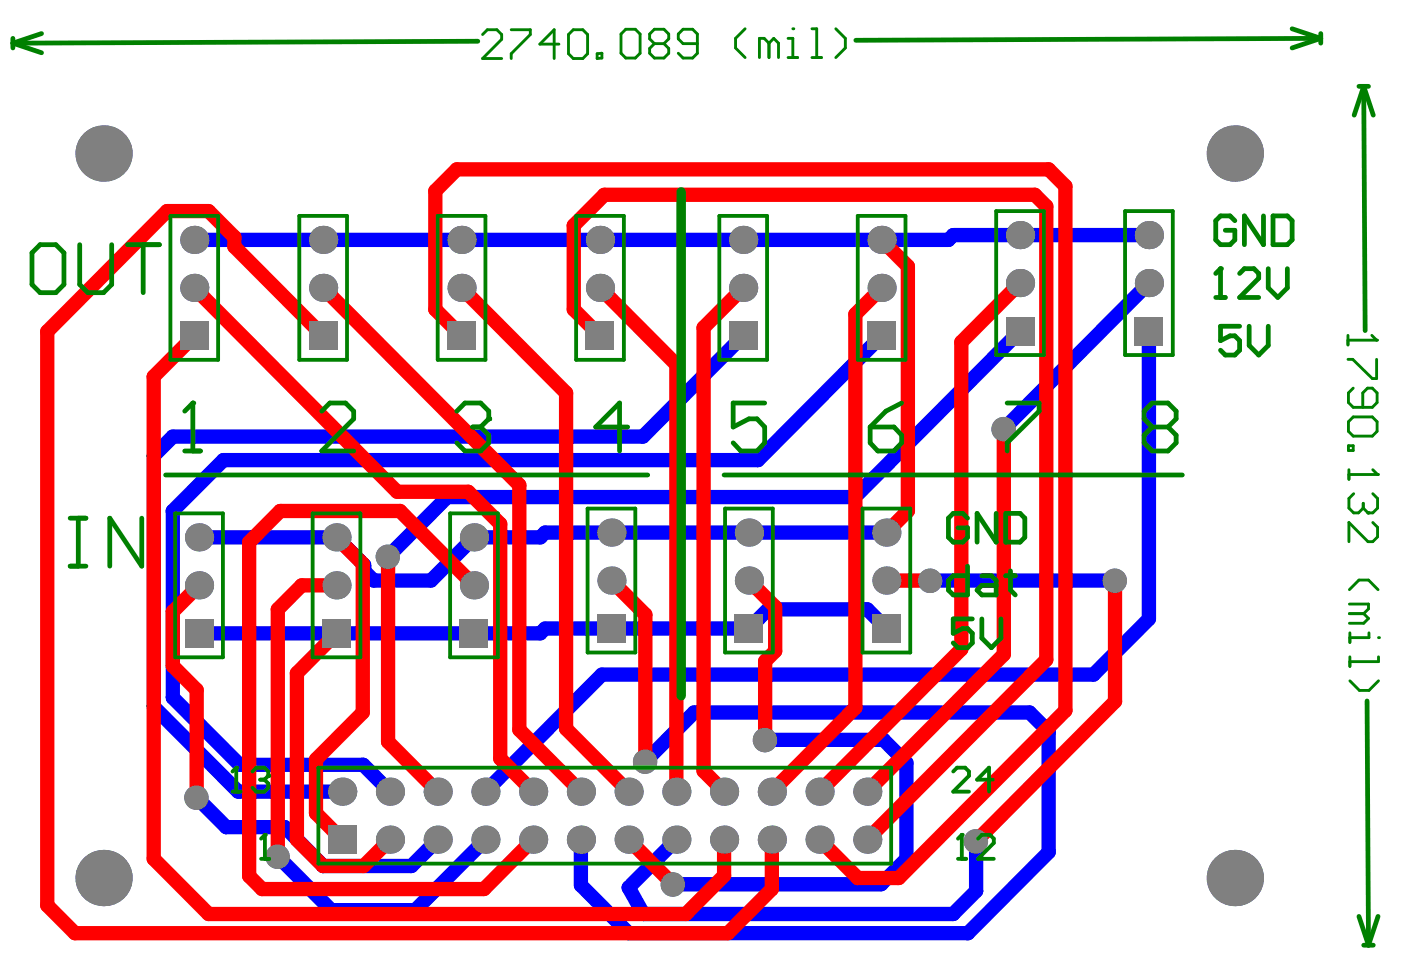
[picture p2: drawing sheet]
<svg xmlns="http://www.w3.org/2000/svg" width="289mm" height="202mm" viewBox="0 0 289 202" stroke-linecap="round" stroke-linejoin="round" font-family="sans-serif">
<g fill="none" stroke="#00f" stroke-width="3">
<path d="M236.9 48.5h-40.3l-1 1h-155.5M236.9 58.4l-29.9 30.1M153.3 69.3l-20.7 20.8h-97l-3.9 3.9v51.8l17.4 17.5h21.5M181.8 69.3l-25.5 25.6h-110.2l-10.5 10.5v38.5l13.8 13.9h25.5l5.5 5.5M210.4 68.3l-34.1 34.2h-84.1l-12.2 12.3M236.9 68.3v59.4l-11.4 11.4h-101.4l-24 24.2M182.8 109.9h-70.4l-1 .9h-13.7l-8.8 8.9h-11.8l-2-1.9v-1.2l-5.7-5.8h-28.4M191.9 119.7h38.1M182.8 129.6l-3.9-3.9h-20.5l-4 3.9h-42l-1 1h-70.4M133.1 157.1l10-10.1h69.2l4 3.9v24.9l-16.7 16.7h-70l-9.8-9.9v-9.4M157.8 152.6h24.4l4.7 4.8v19.7l-5.2 5.3h-42.9M40.6 164.5l6.1 6.1h12.1l7.8 8h18.3l5.4-5.4"/>
<path d="M100.1 173.2l-14.5 14.5h-17.3l-11-11M139.5 173.2l-9.9 9.9 3.1 5.4h63.9l4.7-4.7v-10.3"/>
</g>
<g fill="#808080">
<circle cx="40.5" cy="164.5" r="2.52"/>
<circle cx="191.8" cy="119.8" r="2.52"/>
<circle cx="229.9" cy="119.8" r="2.52"/>
<circle cx="201.2" cy="173.5" r="2.52"/>
<circle cx="157.7" cy="152.7" r="2.52"/>
<circle cx="138.7" cy="182.4" r="2.52"/>
<circle cx="133" cy="157.1" r="2.52"/>
<circle cx="57.2" cy="176.7" r="2.52"/>
<circle cx="207" cy="88.5" r="2.52"/>
<circle cx="80" cy="114.9" r="2.52"/>
<circle cx="90.3" cy="173.2" r="2.9"/>
<circle cx="129.6" cy="173.2" r="2.9"/>
<circle cx="169" cy="173.2" r="2.9"/>
<circle cx="66.6" cy="59.4" r="2.9"/>
<circle cx="66.6" cy="49.5" r="2.9"/>
<circle cx="90.3" cy="163.3" r="2.9"/>
<circle cx="97.7" cy="110.8" r="2.9"/>
<circle cx="129.6" cy="163.3" r="2.9"/>
<circle cx="153.3" cy="59.4" r="2.9"/>
<circle cx="153.3" cy="49.5" r="2.9"/>
<circle cx="169" cy="163.3" r="2.9"/>
<circle cx="97.7" cy="120.7" r="2.9"/>
<circle cx="80.4" cy="173.2" r="2.9"/>
<circle cx="110" cy="173.2" r="2.9"/>
<circle cx="100.1" cy="173.2" r="2.9"/>
<circle cx="149.3" cy="173.2" r="2.9"/>
<circle cx="139.5" cy="173.2" r="2.9"/>
<circle cx="126.1" cy="109.9" r="2.9"/>
<circle cx="178.9" cy="173.2" r="2.9"/>
<circle cx="159.2" cy="173.2" r="2.9"/>
<circle cx="41" cy="110.8" r="2.9"/>
<circle cx="40.1" cy="59.4" r="2.9"/>
<circle cx="40.1" cy="49.5" r="2.9"/>
<circle cx="80.4" cy="163.3" r="2.9"/>
<circle cx="70.6" cy="163.3" r="2.9"/>
<circle cx="69.4" cy="110.8" r="2.9"/>
<circle cx="110" cy="163.3" r="2.9"/>
<circle cx="100.1" cy="163.3" r="2.9"/>
<circle cx="95.2" cy="59.4" r="2.9"/>
<circle cx="95.2" cy="49.5" r="2.9"/>
<circle cx="149.3" cy="163.3" r="2.9"/>
<circle cx="139.5" cy="163.3" r="2.9"/>
<circle cx="178.9" cy="163.3" r="2.9"/>
<circle cx="159.2" cy="163.3" r="2.9"/>
<circle cx="210.4" cy="58.4" r="2.9"/>
<circle cx="210.4" cy="48.5" r="2.9"/>
<circle cx="236.9" cy="58.4" r="2.9"/>
<circle cx="236.9" cy="48.5" r="2.9"/>
<circle cx="254.7" cy="31.7" r="5.8"/>
<circle cx="41" cy="120.7" r="2.9"/>
<circle cx="69.4" cy="120.7" r="2.9"/>
<circle cx="126.1" cy="119.7" r="2.9"/>
<circle cx="254.7" cy="181.1" r="5.8"/>
<circle cx="119.8" cy="173.2" r="2.9"/>
<circle cx="154.4" cy="109.9" r="2.9"/>
<circle cx="182.8" cy="109.9" r="2.9"/>
<circle cx="21.4" cy="31.7" r="5.8"/>
<circle cx="119.8" cy="163.3" r="2.9"/>
<circle cx="123.7" cy="59.4" r="2.9"/>
<circle cx="123.7" cy="49.5" r="2.9"/>
<circle cx="181.8" cy="59.4" r="2.9"/>
<circle cx="181.8" cy="49.5" r="2.9"/>
<circle cx="21.4" cy="181.1" r="5.8"/>
<circle cx="154.4" cy="119.7" r="2.9"/>
<circle cx="182.8" cy="119.7" r="2.9"/>
</g>
<g fill="#808080">
<path d="M63.7 66.3h5.9v5.9h-5.9z" fill-rule="evenodd"/>
<path d="M94.8 127.7h5.9v5.9h-5.9z" fill-rule="evenodd"/>
<path d="M150.3 66.3h5.9v5.9h-5.9z" fill-rule="evenodd"/>
<path d="M67.6 170.2h5.9v6h-5.9z" fill-rule="evenodd"/>
<path d="M38.1 127.7h5.9v5.9h-5.9z" fill-rule="evenodd"/>
<path d="M37.1 66.3h5.9v5.9h-5.9z" fill-rule="evenodd"/>
<path d="M66.4 127.7h6v5.9h-6z" fill-rule="evenodd"/>
<path d="M92.2 66.3h5.9v5.9h-5.9z" fill-rule="evenodd"/>
<path d="M123.1 126.7h6v5.9h-6z" fill-rule="evenodd"/>
<path d="M207.4 65.3h5.9v6h-5.9z" fill-rule="evenodd"/>
<path d="M234 65.3h5.9v6h-5.9z" fill-rule="evenodd"/>
<path d="M151.5 126.7h5.9v5.9h-5.9z" fill-rule="evenodd"/>
<path d="M120.8 66.3h5.9v5.9h-5.9z" fill-rule="evenodd"/>
<path d="M179.8 126.7h6v5.9h-6z" fill-rule="evenodd"/>
<path d="M178.9 66.3h5.9v5.9h-5.9z" fill-rule="evenodd"/>
</g>
<g fill="none" stroke="#f00" stroke-width="3">
<path d="M40.1 59.4l41.8 42h14.7l6.6 6.7v48.4l6.8 6.8M66.6 59.4l40.5 40.7v50.4l12.7 12.8M95.2 59.4l21.5 21.7v69.2l12.9 13M123.7 59.4l15.8 15.8v88.1M153.3 59.4l-8.2 8.2v91.4l4.2 4.3M181.8 59.4l-5.4 5.4v81.2l-17.2 17.3M181.8 49.5l5.4 5.4v50.5l-4.4 4.5M210.4 58.4l-12.1 12.2v63.3l-29.3 29.4M40.1 69.3l-8.4 8.4v99.4l11.3 11.4h98.5l7.8-7.9v-7.4M66.6 69.3l-18.3-18.4v-2l-5.3-5.4h-8.5l-24.8 24.9v118.3l5.8 5.8h134.6l9.1-9.1v-10.2M95.2 69.3l-5.4-5.5v-24.4l4.4-4.5h122.1l3.4 3.5v108.2l-34.3 34.5h-8.5l-7.9-7.9M123.7 69.3l-5.4-5.5v-17.3l6.3-6.3h88.8l2.4 2.4v93.5l-36.9 37.1"/>
<path d="M207 88.5v46.5l-28.1 28.3M69.4 110.8l5.4 5.5v30.7l-9.6 9.7v11l5.4 5.5M80 114.8v38.2l10.3 10.3M126.1 119.7l7 7.1v30.3M154.4 119.7l5.5 5.5v9.1l-2.1 2.1v16.2M182.8 119.7h9.1M230 119.7v25l-28.7 28.8M41 120.7l-5.4 5.5v11.2l5 4.9v22.2M69.4 120.7h-7.2l-4.9 5v51M69.4 130.6l-8.2 8.2v34.4l5.4 5.4h8.4l5.4-5.4M97.7 120.7l-15.2-15.3h-24.7l-6.4 6.4v68.9l2.6 2.7h45.8l10.2-10.2M129.6 173.2l9.2 9.2"/>
</g>
<g fill="#808080">
<circle cx="40.5" cy="164.5" r="2.52"/>
<circle cx="191.8" cy="119.8" r="2.52"/>
<circle cx="229.9" cy="119.8" r="2.52"/>
<circle cx="201.2" cy="173.5" r="2.52"/>
<circle cx="157.7" cy="152.7" r="2.52"/>
<circle cx="138.7" cy="182.4" r="2.52"/>
<circle cx="133" cy="157.1" r="2.52"/>
<circle cx="57.2" cy="176.7" r="2.52"/>
<circle cx="207" cy="88.5" r="2.52"/>
<circle cx="80" cy="114.9" r="2.52"/>
<circle cx="90.3" cy="173.2" r="2.9"/>
<circle cx="129.6" cy="173.2" r="2.9"/>
<circle cx="169" cy="173.2" r="2.9"/>
<circle cx="66.6" cy="59.4" r="2.9"/>
<circle cx="66.6" cy="49.5" r="2.9"/>
<circle cx="90.3" cy="163.3" r="2.9"/>
<circle cx="97.7" cy="110.8" r="2.9"/>
<circle cx="129.6" cy="163.3" r="2.9"/>
<circle cx="153.3" cy="59.4" r="2.9"/>
<circle cx="153.3" cy="49.5" r="2.9"/>
<circle cx="169" cy="163.3" r="2.9"/>
<circle cx="97.7" cy="120.7" r="2.9"/>
<circle cx="80.4" cy="173.2" r="2.9"/>
<circle cx="110" cy="173.2" r="2.9"/>
<circle cx="100.1" cy="173.2" r="2.9"/>
<circle cx="149.3" cy="173.2" r="2.9"/>
<circle cx="139.5" cy="173.2" r="2.9"/>
<circle cx="126.1" cy="109.9" r="2.9"/>
<circle cx="178.9" cy="173.2" r="2.9"/>
<circle cx="159.2" cy="173.2" r="2.9"/>
<circle cx="41" cy="110.8" r="2.9"/>
<circle cx="40.1" cy="59.4" r="2.9"/>
<circle cx="40.1" cy="49.5" r="2.9"/>
<circle cx="80.4" cy="163.3" r="2.9"/>
<circle cx="70.6" cy="163.3" r="2.9"/>
<circle cx="69.4" cy="110.8" r="2.9"/>
<circle cx="110" cy="163.3" r="2.9"/>
<circle cx="100.1" cy="163.3" r="2.9"/>
<circle cx="95.2" cy="59.4" r="2.9"/>
<circle cx="95.2" cy="49.5" r="2.9"/>
<circle cx="149.3" cy="163.3" r="2.9"/>
<circle cx="139.5" cy="163.3" r="2.9"/>
<circle cx="178.9" cy="163.3" r="2.9"/>
<circle cx="159.2" cy="163.3" r="2.9"/>
<circle cx="210.4" cy="58.4" r="2.9"/>
<circle cx="210.4" cy="48.5" r="2.9"/>
<circle cx="236.9" cy="58.4" r="2.9"/>
<circle cx="236.9" cy="48.5" r="2.9"/>
<circle cx="254.7" cy="31.7" r="5.8"/>
<circle cx="41" cy="120.7" r="2.9"/>
<circle cx="69.4" cy="120.7" r="2.9"/>
<circle cx="126.1" cy="119.7" r="2.9"/>
<circle cx="254.7" cy="181.1" r="5.8"/>
<circle cx="119.8" cy="173.2" r="2.9"/>
<circle cx="154.4" cy="109.9" r="2.9"/>
<circle cx="182.8" cy="109.9" r="2.9"/>
<circle cx="21.4" cy="31.7" r="5.8"/>
<circle cx="119.8" cy="163.3" r="2.9"/>
<circle cx="123.7" cy="59.4" r="2.9"/>
<circle cx="123.7" cy="49.5" r="2.9"/>
<circle cx="181.8" cy="59.4" r="2.9"/>
<circle cx="181.8" cy="49.5" r="2.9"/>
<circle cx="21.4" cy="181.1" r="5.8"/>
<circle cx="154.4" cy="119.7" r="2.9"/>
<circle cx="182.8" cy="119.7" r="2.9"/>
</g>
<g fill="#808080">
<path d="M63.7 66.3h5.9v5.9h-5.9z" fill-rule="evenodd"/>
<path d="M94.8 127.7h5.9v5.9h-5.9z" fill-rule="evenodd"/>
<path d="M150.3 66.3h5.9v5.9h-5.9z" fill-rule="evenodd"/>
<path d="M67.6 170.2h5.9v6h-5.9z" fill-rule="evenodd"/>
<path d="M38.1 127.7h5.9v5.9h-5.9z" fill-rule="evenodd"/>
<path d="M37.1 66.3h5.9v5.9h-5.9z" fill-rule="evenodd"/>
<path d="M66.4 127.7h6v5.9h-6z" fill-rule="evenodd"/>
<path d="M92.2 66.3h5.9v5.9h-5.9z" fill-rule="evenodd"/>
<path d="M123.1 126.7h6v5.9h-6z" fill-rule="evenodd"/>
<path d="M207.4 65.3h5.9v6h-5.9z" fill-rule="evenodd"/>
<path d="M234 65.3h5.9v6h-5.9z" fill-rule="evenodd"/>
<path d="M151.5 126.7h5.9v5.9h-5.9z" fill-rule="evenodd"/>
<path d="M120.8 66.3h5.9v5.9h-5.9z" fill-rule="evenodd"/>
<path d="M179.8 126.7h6v5.9h-6z" fill-rule="evenodd"/>
<path d="M178.9 66.3h5.9v5.9h-5.9z" fill-rule="evenodd"/>
</g>
<g fill="none" stroke="#008000" stroke-width=".98">
<path d="M2.7 7.9v2M2.7 8.9l5.9 2M8.6 6.9l-5.9 2M98.5 8.5l-95.8 .4M266.5 5.9l5.9 2M272.4 6.9v2M272.4 7.9l-5.9 2M272.4 7.9l-95.9 .4M280.3 17.8h1.9M281.2 17.8l.3 50.4M281.2 17.8l-1.9 5.9M281.2 17.8l2 5.9"/>
<path d="M255.6 67.3h-3.9v3l2-1h1l.9 1v1.9l-.9 1h-2l-1-1M257.6 67.3v4l2 1.9 1.9-1.9v-4M34.2 98h99.4M149.3 98h94.5M281.9 144.6l.3 50.4M280.3 189l1.9 6M281.2 195h2M284.2 189l-2 6"/>
</g>
<g fill="none" stroke="#008000" stroke-width=".79">
<path d="M35.1 44.5h9.9v29.7h-9.9zM61.7 44.5h9.9v29.7h-9.9zM90.3 44.5h9.8v29.7h-9.8zM118.8 44.5h9.9v29.7h-9.9zM148.3 44.5h9.9v29.7h-9.9zM176.9 44.5h9.8v29.7h-9.8zM205.4 43.5h9.9v29.7h-9.9zM232 43.5h9.9v29.7h-9.9zM36.1 105.9h9.9v29.7h-9.9zM64.5 105.9h9.8v29.7h-9.8zM92.8 105.9h9.9v29.7h-9.9zM121.2 104.9h9.8v29.7h-9.8z"/>
<path d="M149.5 104.9h9.9v29.7h-9.9zM177.9 104.9h9.8v29.7h-9.8zM65.7 158.3h118.1v19.8h-118.1zM53.8 177.1h1.7M54.6 172.2v4.9"/>
</g>
<path d="M140.5 39.6v103.9" fill="none" stroke="#008000" stroke-width="2"/>
<circle cx="54.6" cy="172.2" r=".39" fill="#008000"/>
<path d="M48.7 158.3v5M47.9 163.3h1.7M54.6 172.2l-.8 .8" fill="none" stroke="#008000" stroke-width=".79"/>
<circle cx="48.7" cy="158.3" r=".39" fill="#008000"/>
<path d="M48.7 158.3l-.8 .8M52.1 159.1l.8-.8h1.6l.8 .8v.9" fill="none" stroke="#008000" stroke-width=".79"/>
<circle cx="55.3" cy="160" r=".39" fill="#008000"/>
<path d="M53.6 160.8h.9M54.5 160.8l.8 .8v.9l-.8 .8h-1.6l-.8-.8M55.3 160l-.8 .8M197.6 177.1h1.6M198.4 172.2v4.9" fill="none" stroke="#008000" stroke-width=".79"/>
<circle cx="198.4" cy="172.2" r=".39" fill="#008000"/>
<path d="M196.6 159.1l.8-.8h1.6l.8 .8v.9l-3.2 3.3h3.2M198.4 172.2l-.8 .8M201.7 173l.8-.8h1.7l.7 .8v.9l-3.2 3.2h3.2M204.8 160.8h-3.3l2.5-2.5v5" fill="none" stroke="#008000" stroke-width=".79"/>
<path d="M251.7 55.4v6M250.7 61.4h2M199.5 106.9l-1-1h-1.9l-1 1v3.9l1 1h1.9l1-1v-1.9h-1.9M205.4 105.9v5.9l-3.9-5.9v5.9M207.4 105.9h3l.9 1v3.9l-.9 1h-3zM200.5 127.7h-3.9v2.9l1.9-1h1l1 1v2l-1 1h-1.9l-1-1M202.5 127.7v3.9l2 2 1.9-2v-3.9" fill="none" stroke="#008000" stroke-width=".98"/>
<circle cx="251.7" cy="55.4" r=".49" fill="#008000"/>
<path d="M251.7 55.4l-1 1M254.7 45.5l-1-1h-2l-1 1v4l1 1h2l1-1v-2h-2M255.6 56.4l1-1h2l1 1v1l-4 4h4M260.6 44.5v6l-4-6v6M261.5 55.4v4l2 2 2-2v-4M262.5 44.5h3l1 1v4l-1 1h-3zM38.1 93h3.2M39.8 83.1v9.9" fill="none" stroke="#008000" stroke-width=".98"/>
<circle cx="39.8" cy="83.1" r=".49" fill="#008000"/>
<path d="M39.8 83.1l-1.7 1.7M66.3 84.8l1.7-1.7h3.3l1.6 1.7v1.6l-6.6 6.6h6.6M94.2 84.8l1.7-1.7h3.2l1.7 1.7v1.6" fill="none" stroke="#008000" stroke-width=".98"/>
<circle cx="100.8" cy="86.4" r=".49" fill="#008000"/>
<g fill="none" stroke="#008000" stroke-width=".98">
<path d="M8.3 50.5h3.2l1.7 1.7v6.5l-1.7 1.7h-3.2l-1.7-1.7v-6.5zM16.4 50.5v8.2l1.7 1.7h3.3l1.6-1.7v-8.2M26.3 50.5h6.6M29.5 50.5v9.9M97.5 88.1h1.6M99.1 88.1l1.7 1.7v1.5l-1.7 1.7h-3.2l-1.7-1.7M100.8 86.4l-1.7 1.7M129.4 88.1h-6.5l4.9-5v9.9M157.7 83.1h-6.5v5l3.2-1.7h1.7l1.6 1.7v3.2l-1.6 1.7h-3.3l-1.6-1.7M179.5 88.1h4.9l1.5 1.7v1.5l-1.5 1.7h-3.4l-1.5-1.7zM185.9 83.1l-3.2 1.7-3.2 3.3M207.7 83.1h6.6v1.7l-6.6 6.5v1.7"/>
<path d="M237.6 88.1h3.3M237.6 88.1l-1.6 1.7v1.5l1.6 1.7h3.3l1.7-1.7v-1.5l-1.7-1.7M237.6 88.1l-1.6-1.7v-1.6l1.6-1.7h3.3l1.7 1.7v1.6l-1.7 1.7M14.5 106.9h3.2M14.5 116.8h3.2M16.1 106.9v9.9M29.2 106.9v9.9l-6.6-9.9v9.9M199.5 116.8v5.9h-2.9l-1-1v-2l1-.9h2.9M202.5 118.8h2l.9 .9v3h-2.9l-1-1 1-1h2.9M207.4 118.8h2M208.4 117.8v3.9l1 1"/>
</g>
<path d="M278 69.2v2M278 70.2h5.9" fill="none" stroke="#008000" stroke-width=".59"/>
<circle cx="283.9" cy="70.2" r=".3" fill="#008000"/>
<path d="M278 74.1h1l4 4h.9v-4M282.9 69.2l1 1M278.1 91.9h1v1h-1zM278.2 96.9v2M278.2 97.9h5.9M279.1 80.1l-1 1v1.9l1 1h3.9l1-1v-1.9l-1-1h-1l-1 1v2.9M279.1 86h3.9l1 1v2l-1 1h-3.9l-1-1v-2z" fill="none" stroke="#008000" stroke-width=".59"/>
<circle cx="284.1" cy="97.9" r=".3" fill="#008000"/>
<path d="M283.1 96.9l1 1M283.1 101.8l1 1v2l-1 1h-1" fill="none" stroke="#008000" stroke-width=".59"/>
<circle cx="282.1" cy="105.8" r=".3" fill="#008000"/>
<path d="M279.2 101.8l-1 1v2l1 1h1l.9-1M281.1 104.8l1 1M281.1 103.8v1M283.1 107.8l1 1v1.9l-1 1h-1l-3.9-3.9v3.9M278.3 121.6l2-2h1.9l2 2M278.3 124.6h3.9v1l-1 1M278.3 126.6h2.9M278.4 130.5v2M281.2 126.6l1 1-1 1h-2.9M282.3 130.5v1h-3.9" fill="none" stroke="#008000" stroke-width=".59"/>
<circle cx="284.3" cy="131.5" r=".3" fill="#008000"/>
<g fill="none" stroke="#008000" stroke-width=".59">
<path d="M99.5 7.1l1-1h2l1 1v1l-4 4h4M105.4 6.1h4v1l-4 4v1M115.3 9.1h-4l3-3v6M118.2 6.1h2l1 1v4l-1 1h-2l-1-1v-4zM123.1 11.1l1-.1v1l-1 .1zM129.1 6h1.9l1 1v4l-1 1h-1.9l-1-1v-4zM135 9l-1-1v-1l1-1h1.9l1 1v1l-1 1M135 9l-1 1v1l1 1h1.9l1-1v-1l-1-1M135 9h1.9M143.8 9h-2.9l-1-1v-1l1-1h1.9l1 1v4l-1 1h-1.9l-1-1M153.7 5.9l-2 2v2l2 2M158.6 8.9l-1-1h-1v4"/>
<path d="M158.6 8.9v3M158.6 8.9l1-1 1 1v3M162.5 7.9h1v4M162.5 11.9h2M278.4 135.5v2M284.3 135.5v1h-5.9M278.4 140.4l2 2h1.9l2-2"/>
</g>
<circle cx="163.5" cy="5.9" r=".3" fill="#008000"/>
<path d="M167.4 11.9h2M167.4 5.9h1v6M172.4 5.9l1.9 2v2l-1.9 2" fill="none" stroke="#008000" stroke-width=".59"/>
</svg>
